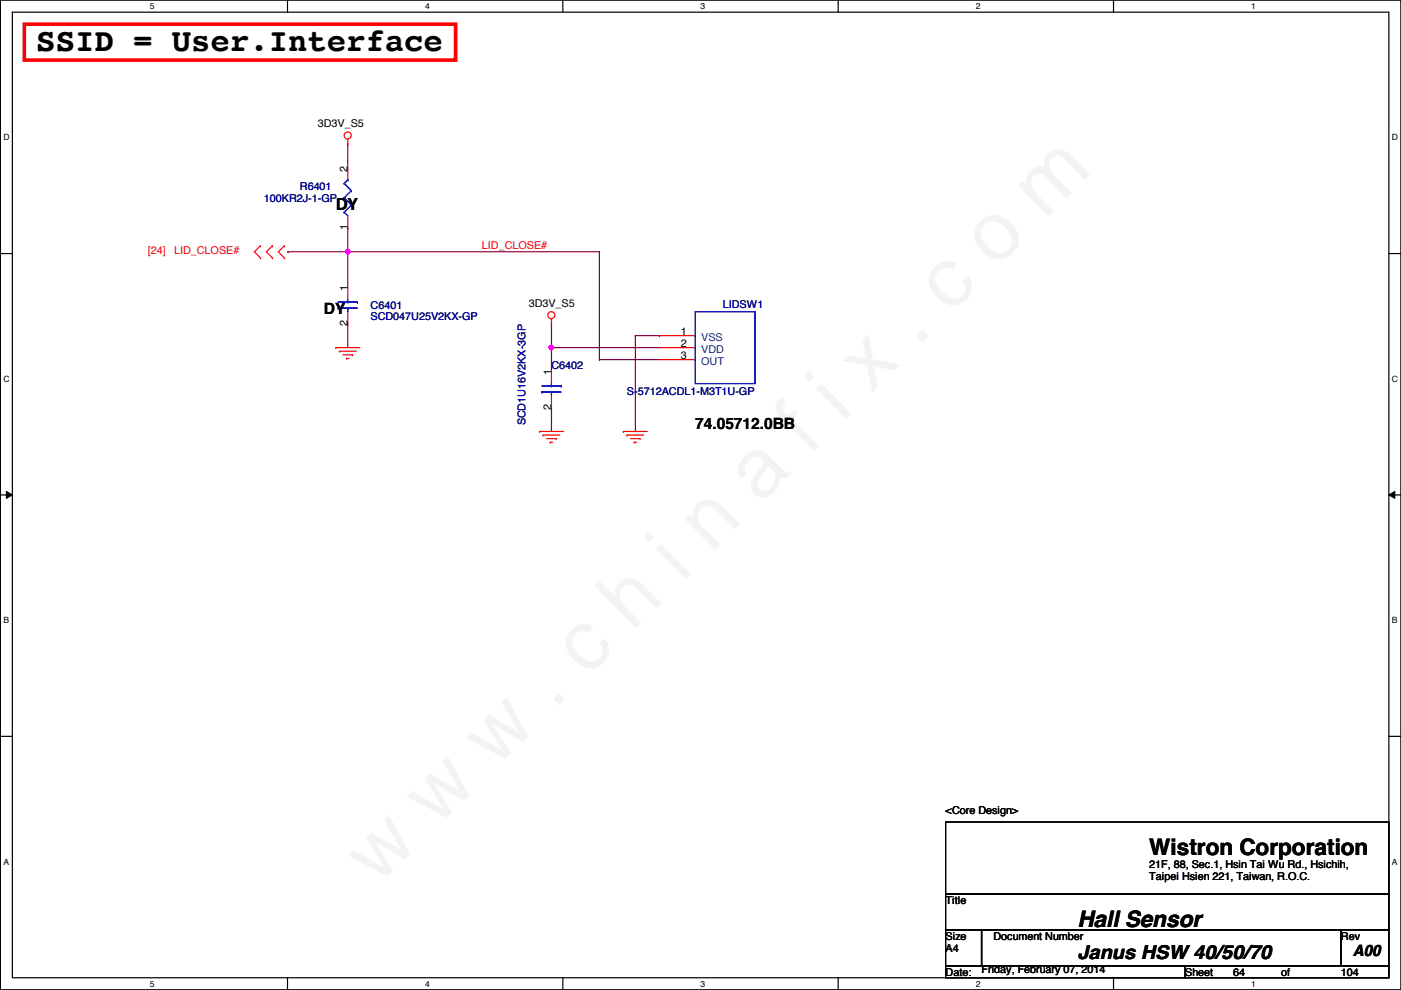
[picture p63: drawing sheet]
<svg xmlns="http://www.w3.org/2000/svg" width="297mm" height="210mm" viewBox="0 0 297 210" stroke-linecap="round" stroke-linejoin="round" font-family="sans-serif">
<defs><g id="words">
<text font-size="17.6" fill="#f0f" x="80.1" y="188" transform="rotate(-45 80.1 188)">w w w . c h i n a f i x . c o m</text>
<text font-size="6.9" x="7.7" y="10.8">SSID = User.Interface</text>
<g font-size="4.8">
<text x="243.7" y="181.3">Wistron Corporation</text>
<text x="228.4" y="196.5">Hall Sensor</text>
</g>
<g font-size="4.1">
<text x="71.2" y="44.5">DY</text>
<text x="228.4" y="203.4">Janus HSW 40/50/70</text>
</g>
<g font-size="3.3">
<text x="68.7" y="66.6">DY</text>
<text x="147.4" y="91">74.05712.0BB</text>
<text x="286.8" y="202.7">A00</text>
</g>
<g font-size="2.3">
<text x="67.4" y="27">3D3V_S5</text>
<text x="73.7" y="36.4" transform="rotate(-90 73.7 36.4)">2</text>
<text x="73.7" y="48.8" transform="rotate(-90 73.7 48.8)">1</text>
<text x="73.7" y="61.8" transform="rotate(-90 73.7 61.8)">1</text>
<text x="112.1" y="65.1">3D3V_S5</text>
<text x="73.7" y="69.1" transform="rotate(-90 73.7 69.1)">2</text>
<text x="144.4" y="71.1">1</text>
<text x="144.4" y="73.7">2</text>
<text x="144.4" y="76.2">3</text>
<text x="116.9" y="79.5" transform="rotate(-90 116.9 79.5)">1</text>
<text x="116.9" y="86.9" transform="rotate(-90 116.9 86.9)">2</text>
<text x="200.5" y="172.6">&lt;Core Design&gt;</text>
<text x="243.7" y="184">21F, 88, Sec.1, Hsin Tai Wu Rd., Hsichih,</text>
<text x="200.5" y="191.6">Title</text>
<text x="243.7" y="186.6">Taipei Hsien 221, Taiwan, R.O.C.</text>
<text x="200.5" y="199.2">Size</text>
<text x="200.5" y="201.8">A4</text>
<text x="210.6" y="199.2">Document Number</text>
<text x="284.3" y="199.2">Rev</text>
<text x="200.5" y="206.8">Date:</text>
<text x="208.1" y="206.3">Friday, February 07, 2014</text>
<text x="251.3" y="206.8">Sheet</text>
<text x="261.4" y="206.8">64</text>
<text x="271.6" y="206.8">of</text>
<text x="284.3" y="206.8">104</text>
</g>
<g font-size="2.3" fill="#000080">
<text x="63.6" y="40.2">R6401</text>
<text x="56" y="42.8">100KR2J-1-GP</text>
<text x="78.6" y="65.6">C6401</text>
<text x="153.2" y="65.4">LIDSW1</text>
<text x="78.6" y="67.9">SCD047U25V2KX-GP</text>
<text x="116.9" y="78.3">C6402</text>
<text x="132.9" y="83.7">S-5712ACDL1-M3T1U-GP</text>
<text x="111.4" y="90.2" transform="rotate(-90 111.4 90.2)">SCD1U16V2KX-3GP</text>
</g>
<g font-size="2.3" fill="#f00">
<text x="31.3" y="53.9">[24]</text>
<text x="36.9" y="53.9">LID_CLOSE#</text>
<text x="102.2" y="52.9">LID_CLOSE#</text>
</g>
<g font-size="2.3" fill="#004080">
<text x="148.7" y="72.2">VSS</text>
<text x="148.7" y="74.8">VDD</text>
<text x="148.7" y="77.3">OUT</text>
</g>
<g font-size="1.8">
<text x="31.8" y="1.9">5</text>
<text x="90.1" y="1.9">4</text>
<text x="148.5" y="1.9">3</text>
<text x="206.9" y="1.9">2</text>
<text x="265.3" y="1.9">1</text>
<text x=".7" y="29.8">D</text>
<text x="295.1" y="29.8">D</text>
<text x=".7" y="80.9">C</text>
<text x="295.1" y="80.9">C</text>
<text x=".7" y="132.1">B</text>
<text x="295.1" y="132.1">B</text>
<text x=".7" y="183.3">A</text>
<text x="295.1" y="183.3">A</text>
<text x="31.8" y="209.2">5</text>
<text x="90.1" y="209.2">4</text>
<text x="148.5" y="209.2">3</text>
<text x="206.9" y="209.2">2</text>
<text x="265.3" y="209.2">1</text>
</g>
</g></defs>
<path d="M.1 0h296.9v209.8h-296.9zM2.6 2.6h291.9v204.7h-291.9z" fill="none" stroke="#000" stroke-width=".25"/>
<g fill="#fff">
<path d="M31.8 .3h1v2h-1z"/>
<path d="M31.8 207.6h1v1.9h-1z"/>
</g>
<path d="M61 0v2.6M61 207.3v2.5" fill="none" stroke="#000" stroke-width=".25"/>
<g fill="#fff">
<path d="M90.1 .3h1v2h-1z"/>
<path d="M90.1 207.6h1v1.9h-1z"/>
</g>
<path d="M119.3 0v2.6M119.3 207.3v2.5" fill="none" stroke="#000" stroke-width=".25"/>
<g fill="#fff">
<path d="M148.5 .3h1v2h-1z"/>
<path d="M148.5 207.6h1v1.9h-1z"/>
</g>
<path d="M177.7 0v2.6M177.7 207.3v2.5" fill="none" stroke="#000" stroke-width=".25"/>
<g fill="#fff">
<path d="M206.9 .3h1v2h-1z"/>
<path d="M206.9 207.6h1v1.9h-1z"/>
</g>
<path d="M236.1 0v2.6M236.1 207.3v2.5" fill="none" stroke="#000" stroke-width=".25"/>
<g fill="#fff">
<path d="M265.3 .3h.9v2h-.9z"/>
<path d="M265.3 207.6h.9v1.9h-.9z"/>
<path d="M.7 28.2h1.3v1.9h-1.3z"/>
<path d="M295.1 28.2h1.3v1.9h-1.3z"/>
<path d="M.7 79.3h1.3v2h-1.3z"/>
<path d="M295.1 79.3h1.3v2h-1.3z"/>
</g>
<path d="M.1 53.8h2.5M294.5 53.8h2.5" fill="none" stroke="#000" stroke-width=".25"/>
<g fill="#fff">
<path d="M.7 130.5h1.2v2h-1.2z"/>
<path d="M295.1 130.5h1.2v2h-1.2z"/>
</g>
<path d="M.1 104.9h2.5M294.5 104.9h2.5" fill="none" stroke="#000" stroke-width=".25"/>
<path d="M1.4 104.2l1.2 .7-1.2 .8zM294.5 104.9l1.2-.7v1.5z" fill="#000"/>
<path d="M1.4 104.2l1.2 .7-1.2 .8zM294.5 104.9l1.2-.7v1.5z" fill="none" stroke="#000" stroke-width=".21"/>
<g fill="#fff">
<path d="M.7 181.7h1.2v2h-1.2z"/>
<path d="M295.1 181.7h1.2v2h-1.2z"/>
</g>
<path d="M.1 156.1h2.5M294.5 156.1h2.5M200.5 174.3h94v15.2h-94zM200.5 189.5h94v7.6h-94zM200.5 197.1h7.6v7.7h-7.6zM208.1 197.1h76.2v7.7h-76.2zM284.3 197.1h10.2v7.7h-10.2zM200.5 204.8h50.8v2.5h-50.8zM251.3 204.8h43.2v2.5h-43.2z" fill="none" stroke="#000" stroke-width=".25"/>
<path d="M61 53.4h.1M61 53.4h66.1" fill="none" stroke="#800040" stroke-width=".25"/>
<path d="M55.2 54.7h.1M55.2 52.1h.1M55.2 52.1l-1.3 1.3 1.3 1.3M57.7 52.1h.1M57.7 54.7h.1M57.7 52.1l-1.2 1.3 1.2 1.3M60.3 54.7h.1M60.3 52.1h.1M60.3 52.1l-1.3 1.3 1.3 1.3" fill="none" stroke="#f00" stroke-width=".25"/>
<path d="M5.2 5.1h91.4v7.6h-91.4z" fill="none" stroke="#f00" stroke-width=".76"/>
<use href="#words"/>
</svg>
